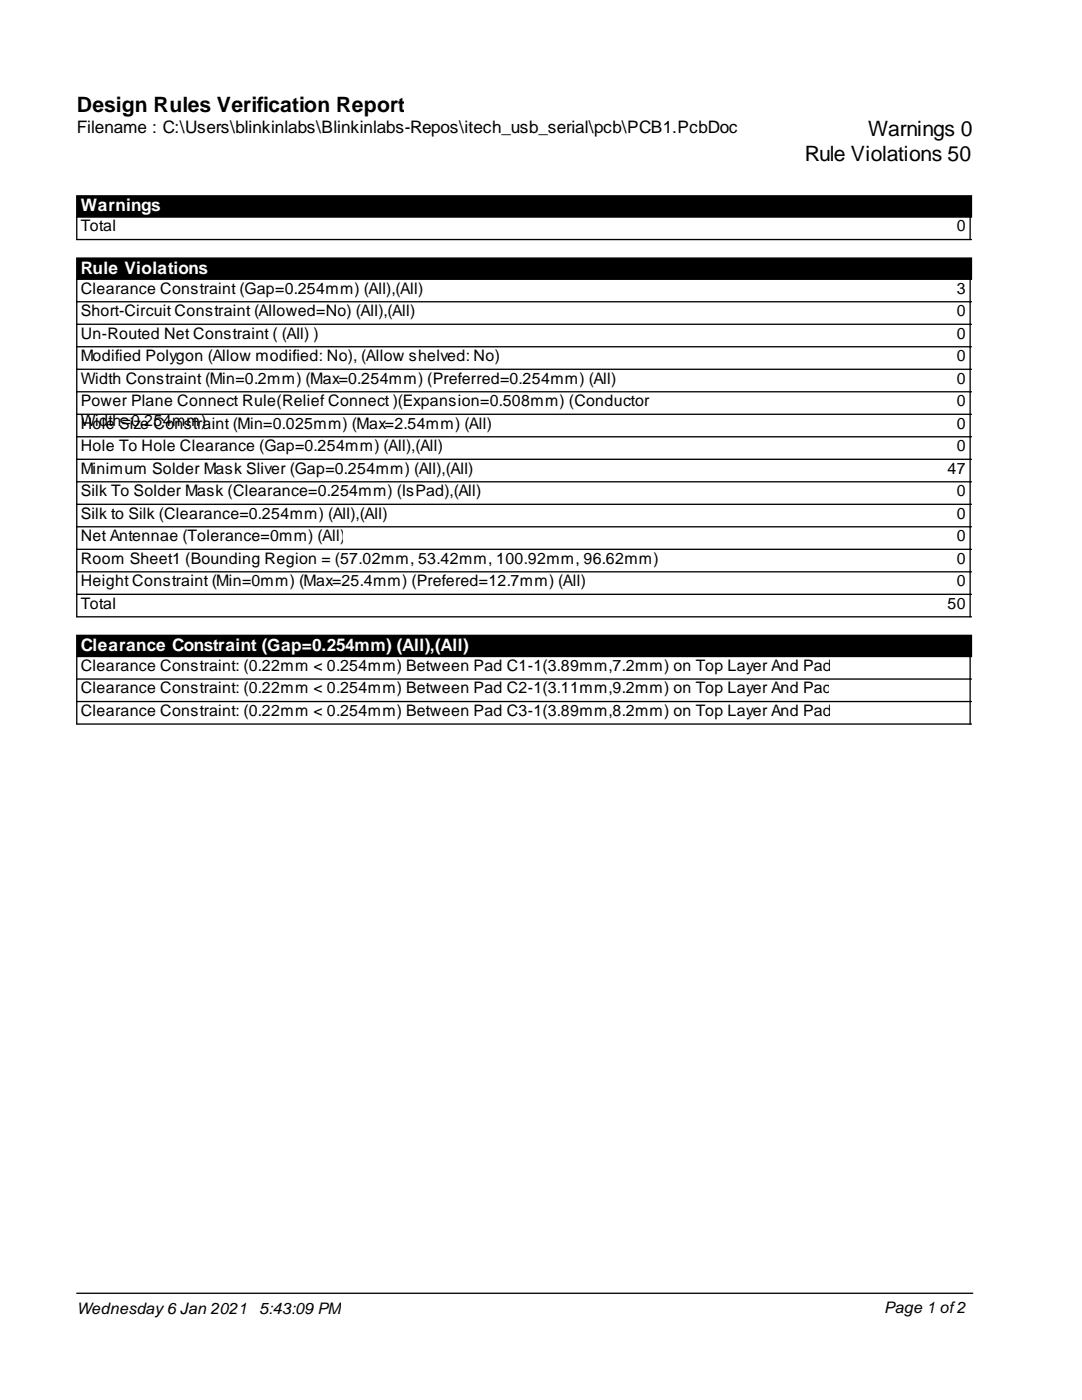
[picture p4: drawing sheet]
<svg xmlns="http://www.w3.org/2000/svg" width="216mm" height="279mm" viewBox="0 0 216 279" stroke-linecap="round" stroke-linejoin="round" font-family="sans-serif">
<defs><g id="words">
<g font-size="4.2">
<text x="15.3" y="22.3">Design Rules Verification Report</text>
<text x="173.2" y="27.1">Warnings 0</text>
<text x="160.6" y="32.1">Rule Violations 50</text>
</g>
<text font-size="3.4" x="15.3" y="26.6">Filename : C:\Users\blinkinlabs\Blinkinlabs-Repos\itech_usb_serial\pcb\PCB1.PcbDoc</text>
<g font-size="3.4" fill="#fff">
<text x="16.1" y="42.2">Warnings</text>
<text x="16.1" y="54.6">Rule Violations</text>
<text x="16.1" y="129.9">Clearance Constraint (Gap=0.254mm) (All),(All)</text>
</g>
<g font-size="3.2">
<text x="16.1" y="46.2">Total</text>
<text x="190.9" y="46.2">0</text>
<text x="16.1" y="58.6">Clearance Constraint (Gap=0.254mm) (All),(All)</text>
<text x="190.9" y="58.6">3</text>
<text x="16.1" y="63.1">Short-Circuit Constraint (Allowed=No) (All),(All)</text>
<text x="190.9" y="63.1">0</text>
<text x="16.1" y="67.6">Un-Routed Net Constraint ( (All) )</text>
<text x="190.9" y="67.6">0</text>
<text x="16.1" y="72.1">Modified Polygon (Allow modified: No), (Allow shelved: No)</text>
<text x="16.1" y="76.6">Width Constraint (Min=0.2mm) (Max=0.254mm) (Preferred=0.254mm) (All)</text>
<text x="190.9" y="72.1">0</text>
<text x="190.9" y="76.6">0</text>
<text x="16.1" y="81.1">Power Plane Connect Rule(Relief Connect )(Expansion=0.508mm) (Conductor</text>
<text x="190.9" y="81.1">0</text>
<text x="16.1" y="85">WidthSize Constraint (Min=0.025mm) (Max=2.54mm) (All)</text>
<text x="16.1" y="85.5">Hole =0.254mm)</text>
<text x="190.9" y="85.5">0</text>
<text x="16.1" y="90">Hole To Hole Clearance (Gap=0.254mm) (All),(All)</text>
<text x="16.1" y="94.5">Minimum Solder Mask Sliver (Gap=0.254mm) (All),(All)</text>
<text x="189.1" y="94.5">47</text>
<text x="190.9" y="90">0</text>
<text x="16.1" y="99">Silk To Solder Mask (Clearance=0.254mm) (IsPad),(All)</text>
<text x="190.9" y="99">0</text>
<text x="16.1" y="103.5">Silk to Silk (Clearance=0.254mm) (All),(All)</text>
<text x="190.9" y="103.5">0</text>
<text x="16.1" y="108">Net Antennae (Tolerance=0mm) (All)</text>
<text x="16.1" y="112.5">Room Sheet1 (Bounding Region = (57.02mm, 53.42mm, 100.92mm, 96.62mm)</text>
<text x="190.9" y="108">0</text>
<text x="190.9" y="112.5">0</text>
<text x="16.1" y="117">Height Constraint (Min=0mm) (Max=25.4mm) (Prefered=12.7mm) (All)</text>
<text x="190.9" y="117">0</text>
<text x="16.1" y="121.5">Total</text>
<text x="189.1" y="121.5">50</text>
<text x="16.1" y="133.9">Clearance Constraint: (0.22mm &lt; 0.254mm) Between Pad C1-1(3.89mm,7.2mm) on Top Layer And Pad</text>
<text x="16.1" y="138.4">Clearance Constraint: (0.22mm &lt; 0.254mm) Between Pad C2-1(3.11mm,9.2mm) on Top Layer And Pad</text>
<text x="16.1" y="142.9">Clearance Constraint: (0.22mm &lt; 0.254mm) Between Pad C3-1(3.89mm,8.2mm) on Top Layer And Pad</text>
<text x="15.3" y="262.3">Wednesday6 Jan 2021</text>
<text x="51.7" y="262.3">5:43:09 PM</text>
<text x="176.4" y="262">Page 1 of2</text>
</g>
</g></defs>
<path d="M15.3 39.1h178.5v4.2h-178.5zM15.3 51.5h178.5v4.2h-178.5zM15.3 126.8h178.5v4.2h-178.5z" fill="#000" stroke="#000" stroke-width=".26"/>
<g fill="none" stroke="#000" stroke-width=".26">
<path d="M15.3 43.3v4.5h178.5M15.3 55.7v67.4h178.5M193.6 43.3v4.5M193.6 55.7v67.4M15.3 60.2h178.5M15.3 64.7h178.5M15.3 69.2h178.5M15.3 73.7h178.5M15.3 78.2h178.5M15.3 82.7h178.5M15.3 87.2h178.5M15.3 91.7h178.5"/>
<path d="M15.3 96.2h178.5M15.3 100.6h178.5M15.3 105.1h178.5M15.3 109.6h178.5M15.3 114.1h178.5M15.3 118.6h178.5M15.3 131v13.5h178.5M15.3 135.5h178.5M193.6 131v13.5M15.3 140h178.5M15.3 258.1h178.8"/>
</g>
<use href="#words"/>
</svg>
